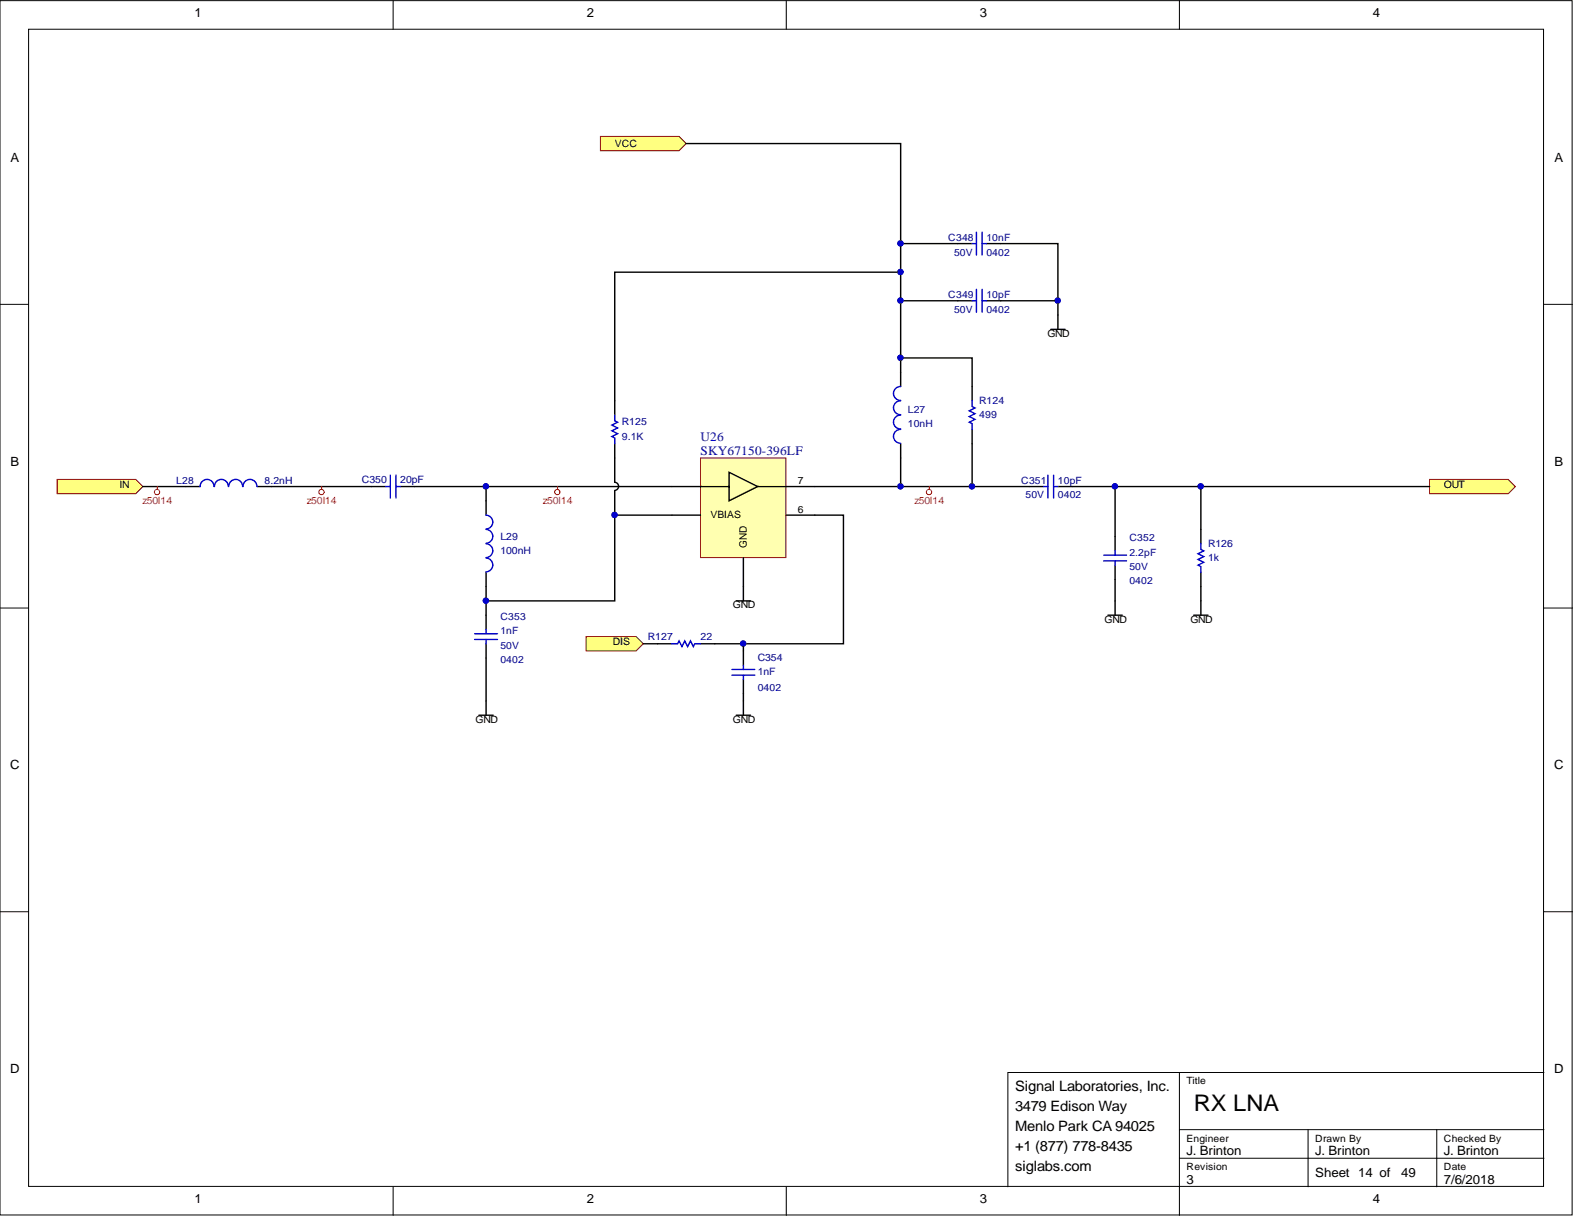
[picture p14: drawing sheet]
<svg xmlns="http://www.w3.org/2000/svg" width="279mm" height="216mm" viewBox="0 0 279 216" stroke-linecap="round" stroke-linejoin="round" font-family="sans-serif">
<defs><g id="words">
<text font-size="4.1" x="211.9" y="197.2">RX LNA</text>
<g font-size="2.5">
<text x="180.2" y="197.3">3479 Edison Way</text>
<text x="180.2" y="193.7">Signal Laboratories, Inc.</text>
<text x="180.2" y="200.8">Menlo Park CA 94025</text>
<text x="180.2" y="204.4">+1 (877) 778-8435</text>
<text x="180.2" y="207.9">siglabs.com</text>
</g>
<g font-size="2.3">
<text x="34.5" y="3">1</text>
<text x="104.1" y="3">2</text>
<text x="173.9" y="3">3</text>
<text x="243.7" y="3">4</text>
<text x="1.9" y="28.7">A</text>
<text x="275.9" y="28.7">A</text>
<text x="1.9" y="82.7">B</text>
<text x="275.9" y="82.7">B</text>
<text x="1.8" y="136.5">C</text>
<text x="275.9" y="136.5">C</text>
<text x="1.8" y="190.5">D</text>
<text x="275.9" y="190.5">D</text>
<text x="210.6" y="205.1">J. Brinton</text>
<text x="233.5" y="205.1">J. Brinton</text>
<text x="233.5" y="208.9">Sheet 14 of</text>
<text x="248.7" y="208.9">49</text>
<text x="256.3" y="205.1">J. Brinton</text>
<text x="34.5" y="213.6">1</text>
<text x="104.1" y="213.6">2</text>
<text x="173.9" y="213.6">3</text>
<text x="210.6" y="210.2">3</text>
<text x="243.7" y="213.6">4</text>
<text x="256.3" y="210.2">7/6/2018</text>
</g>
<g font-size="2.3" fill="#000080">
<text x="124.3" y="78.3">U26</text>
<text x="124.3" y="80.8">SKY67150-396LF</text>
</g>
<g font-size="1.8">
<text x="109.1" y="26.1">VCC</text>
<text x="185.9" y="59.8">GND</text>
<text x="21.2" y="86.7">IN</text>
<text x="141.6" y="86">7</text>
<text x="256.3" y="86.7">OUT</text>
<text x="126.1" y="92.1">VBIAS</text>
<text x="141.6" y="91">6</text>
<text x="132.6" y="97.3" transform="rotate(-90 132.6 97.3)">GND</text>
<text x="130.1" y="108">GND</text>
<text x="196.1" y="110.5">GND</text>
<text x="211.3" y="110.5">GND</text>
<text x="108.8" y="114.6">DIS</text>
<text x="84.4" y="128.3">GND</text>
<text x="130.1" y="128.3">GND</text>
<text x="210.6" y="192.5">Title</text>
<text x="210.6" y="202.7">Engineer</text>
<text x="233.5" y="202.7">Drawn By</text>
<text x="256.3" y="202.7">Checked By</text>
<text x="210.6" y="207.8">Revision</text>
<text x="256.3" y="207.8">Date</text>
</g>
<g font-size="1.8" fill="#000080">
<text x="168.3" y="42.8">C348</text>
<text x="169.3" y="45.4">50V</text>
<text x="175.1" y="42.8">10nF</text>
<text x="175.1" y="45.4">0402</text>
<text x="168.3" y="53">C349</text>
<text x="175.1" y="53">10pF</text>
<text x="169.3" y="55.5">50V</text>
<text x="175.1" y="55.5">0402</text>
<text x="173.8" y="71.7">R124</text>
<text x="110.4" y="75.5">R125</text>
<text x="161.1" y="75.8">10nH</text>
<text x="161.1" y="73.3">L27</text>
<text x="173.8" y="74.3">499</text>
<text x="110.4" y="78.1">9.1K</text>
<text x="31.3" y="86">L28</text>
<text x="46.9" y="86">8.2nH</text>
<text x="64.3" y="85.7">C350</text>
<text x="71.1" y="85.7">20pF</text>
<text x="181.3" y="86">C351</text>
<text x="182" y="88.5">50V</text>
<text x="187.8" y="86">10pF</text>
<text x="187.8" y="88.5">0402</text>
<text x="88.8" y="95.8">L29</text>
<text x="88.8" y="98.4">100nH</text>
<text x="200.5" y="98.7">2.2pF</text>
<text x="200.5" y="101.2">50V</text>
<text x="200.5" y="96.1">C352</text>
<text x="214.4" y="99.6">1k</text>
<text x="214.4" y="97.1">R126</text>
<text x="200.5" y="103.7">0402</text>
<text x="88.8" y="112.6">1nF</text>
<text x="88.8" y="110.1">C353</text>
<text x="115" y="113.6">R127</text>
<text x="124.3" y="113.6">22</text>
<text x="88.8" y="117.7">0402</text>
<text x="88.8" y="115.1">50V</text>
<text x="134.5" y="119.9">1nF</text>
<text x="134.5" y="117.4">C354</text>
<text x="134.5" y="122.8">0402</text>
</g>
<g font-size="1.8" fill="#ee0e22">
<text x="25.3" y="89.5">z50l14</text>
<text x="54.5" y="89.5">z50l14</text>
<text x="96.3" y="89.5">z50l14</text>
<text x="162.3" y="89.5">z50l14</text>
</g>
</g></defs>
<g fill="#fff" stroke="#000" stroke-width=".18">
<path d="M0 .1h279.1v215.6h-279.1z"/>
<path d="M5.1 5.2h268.9v205.4h-268.9z"/>
</g>
<g fill="none" stroke="#000" stroke-width=".18">
<path d="M69.8 .1v5.1M139.6 .1v5.1M209.4 .1v5.1M0 54h5.1M274.1 54h5M0 108h5.1M274.1 108h5M0 161.9h5.1M274.1 161.9h5M209.4 190.4h-30.5v20.3M274.1 190.4h-64.7v25.4M69.8 210.7v5.1"/>
<path d="M139.6 210.7v5.1M209.4 200.6h64.7M209.4 205.6h64.7M232.2 200.6v10.1M255 200.6v10.1"/>
</g>
<path d="M10.2 85.1h13.9l1.3 1.3-1.3 1.3h-13.9z" fill-rule="evenodd" fill="#ffff80" stroke="#800000" stroke-width=".18"/>
<path d="M66 86.4h2.5M71.1 86.4h2.5M130.7 127h2.5M132 124.4v2.6" fill="none" stroke="#000" stroke-width=".25"/>
<path d="M68.5 86.4h.8M69.3 84.4v4M70.3 84.4v4M70.3 86.4h.8" fill="none" stroke="#00f" stroke-width=".25"/>
<g fill="#ffff80" stroke="#800000" stroke-width=".18">
<path d="M104 113h8.9l1.3 1.3-1.3 1.3h-8.9z" fill-rule="evenodd"/>
<path d="M253.8 85.1h13.9l1.3 1.3-1.3 1.3h-13.9z" fill-rule="evenodd"/>
</g>
<g fill="none" stroke="#000" stroke-width=".25">
<path d="M170 43.3h2.6M170 53.4h2.6M175.1 43.3h2.5M175.1 53.4h2.5M186.5 58.5h2.6M187.8 55.9v2.6M159.9 66.1v2.5M159.9 78.8v2.5M172.6 68.6v2.6M172.6 76.2v2.6M86.3 88.9v2.6M86.3 101.6v2.5"/>
<path d="M86.3 109.2v2.6M86.3 114.3v2.5M116.7 114.3h2.6M124.3 114.3h2.6M132 115.6v2.5M85 127h2.5M86.3 124.4v2.6M132 120.6v2.6"/>
</g>
<g fill="none" stroke="#00f" stroke-width=".25">
<path d="M172.6 43.3h.7M172.6 53.4h.7M173.3 41.2v4.1M173.3 51.4v4M174.3 41.2v4.1M174.3 51.4v4M174.3 43.3h.8M174.3 53.4h.8M159.9 76.2a1.23 1.23 0 0 0-1.3 1.3 1.23 1.23 0 0 0 1.3 1.2M159.9 73.7a1.23 1.23 0 0 0-1.3 1.2 1.23 1.23 0 0 0 1.3 1.3M159.9 71.2a1.23 1.23 0 0 0-1.3 1.2 1.23 1.23 0 0 0 1.3 1.2M159.9 68.6a1.23 1.23 0 0 0-1.3 1.3 1.23 1.23 0 0 0 1.3 1.2"/>
<path d="M172.6 71.2v1l.5 .2-1 .5 1 .5-1 .6 1 .5-1 .5 .5 .2v1M86.3 91.5a1.23 1.23 0 0 1 1.2 1.2 1.23 1.23 0 0 1-1.2 1.2M86.3 94a1.23 1.23 0 0 1 1.2 1.2 1.23 1.23 0 0 1-1.2 1.3M86.3 96.5a1.23 1.23 0 0 1 1.2 1.3 1.23 1.23 0 0 1-1.2 1.2M86.3 99.1a1.23 1.23 0 0 1 1.2 1.2 1.23 1.23 0 0 1-1.2 1.2M84.3 113.5h4M84.3 112.5h4M86.3 111.8v.7M86.3 113.5v.8M119.3 114.3h1l.2-.5 .5 1 .6-1 .5 1 .5-1 .5 1 .2-.5h1M129.9 119.9h4.1M129.9 118.9h4.1"/>
<path d="M132 118.1v.8M132 119.9v.7"/>
</g>
<path d="M106.6 24.2h13.9l1.3 1.3-1.3 1.3h-13.9z" fill-rule="evenodd" fill="#ffff80" stroke="#800000" stroke-width=".18"/>
<g fill="none" stroke="#000" stroke-width=".25">
<path d="M121.8 25.5h38.1v17.8M159.9 48.3h-50.8v25.4M170 53.4h-10.1v12.7M170 43.3h-10.1v10.1M177.6 43.3h10.2v12.6M177.6 53.4h10.2M109.1 78.8v6.8a.72 .72 0 0 1 .7 .8 .72 .72 0 0 1-.7 .7M159.9 63.6h12.7v5M172.6 78.8v7.6M25.4 86.4h7.6M48.2 86.4h17.8M73.6 86.4h45.7"/>
<path d="M86.3 86.4v2.5M109.1 87.1v4.4h10.2M109.1 91.5v15.2h-22.8M144.6 86.4h40.7M144.6 91.5h5.1v22.8h-22.8M159.9 81.3v5.1M187.8 86.4h66M197.9 86.4v11.4M213.2 86.4v10.1M86.3 104.1v5.1M86.3 116.8v7.6M114.2 114.3h2.5"/>
<path d="M130.7 106.7h2.5M132 104.1v2.6M132 114.3v1.3M196.7 109.2h2.5M197.9 100.3v8.9M211.9 109.2h2.5M213.2 101.6v7.6M132 123.2v1.2"/>
</g>
<path d="M109.1 73.7v1l.5 .3-1 .5 1 .5-1 .5 1 .5-1 .5 .5 .3v1M185.3 86.4h.7M186 84.4v4M187 84.4v4M187 86.4h.8M195.9 99.6h4.1M195.9 98.6h4.1M197.9 97.8v.8M197.9 99.6v.7M213.2 96.5v1.1l.5 .2-1 .5 1 .5-1 .5 1 .5-1 .5 .5 .3v1" fill="none" stroke="#00f" stroke-width=".25"/>
<g fill="#000080" stroke="#000080" stroke-width=".18">
<circle cx="159.8" cy="86.3" r=".47"/>
<circle cx="172.5" cy="86.3" r=".47"/>
<circle cx="197.9" cy="86.3" r=".47"/>
<circle cx="213.1" cy="86.3" r=".47"/>
<circle cx="131.9" cy="114.3" r=".47"/>
<circle cx="86.2" cy="86.3" r=".47"/>
<circle cx="86.2" cy="106.6" r=".47"/>
<circle cx="159.8" cy="63.5" r=".47"/>
<circle cx="159.8" cy="53.4" r=".47"/>
<circle cx="159.8" cy="48.3" r=".47"/>
<circle cx="159.8" cy="43.2" r=".47"/>
<circle cx="187.7" cy="53.4" r=".47"/>
<circle cx="109.1" cy="91.4" r=".47"/>
</g>
<g fill="none" stroke="#f00" stroke-width=".18">
<path d="M57.1 86.4v.5M99 86.4v.5M164.9 86.4v.5"/>
<circle cx="57.1" cy="87.4" r=".47"/>
<circle cx="98.9" cy="87.4" r=".47"/>
<circle cx="164.9" cy="87.4" r=".47"/>
</g>
<path d="M124.3 81.3h15.2v17.7h-15.2z" fill="#ffffb0" stroke="#800000" stroke-width=".18"/>
<path d="M33 86.4h2.5M45.7 86.4h2.5M119.3 86.4h10.1v-2.5l5.1 2.5-5.1 2.5v-2.5M119.3 91.5h5M132 99.1v5M134.5 86.4h10.1M139.6 91.5h5" fill="none" stroke="#000" stroke-width=".25"/>
<path d="M38 86.4a1.23 1.23 0 0 0-1.2-1.3 1.23 1.23 0 0 0-1.3 1.3M40.5 86.4a1.23 1.23 0 0 0-1.2-1.3 1.23 1.23 0 0 0-1.2 1.3M43.1 86.4a1.23 1.23 0 0 0-1.3-1.3 1.23 1.23 0 0 0-1.2 1.3M45.6 86.4a1.23 1.23 0 0 0-1.2-1.3 1.23 1.23 0 0 0-1.3 1.3" fill="none" stroke="#00f" stroke-width=".25"/>
<g fill="none" stroke="#f00" stroke-width=".18">
<path d="M27.9 86.4v.5"/>
<circle cx="27.9" cy="87.4" r=".47"/>
</g>
<use href="#words"/>
</svg>
